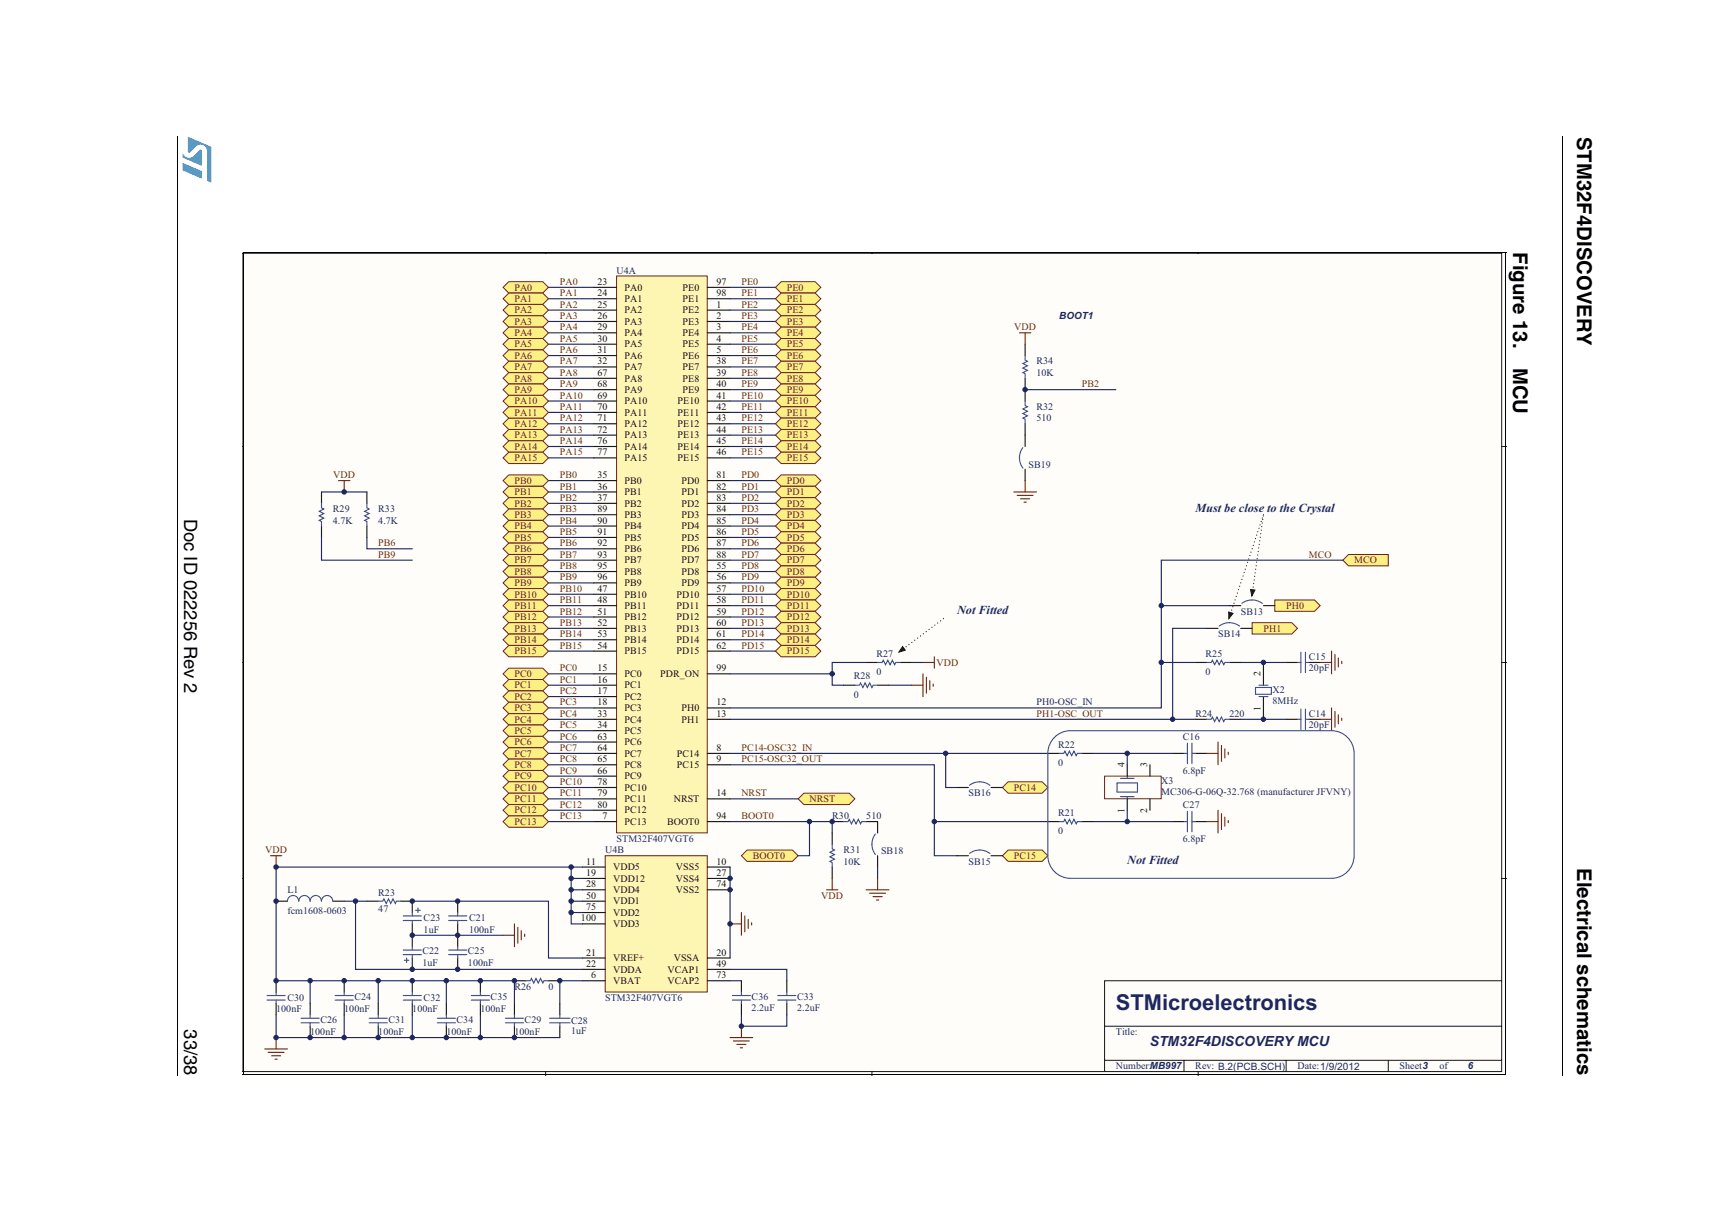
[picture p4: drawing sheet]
<svg xmlns="http://www.w3.org/2000/svg" width="297mm" height="210mm" viewBox="0 0 297 210" stroke-linecap="round" stroke-linejoin="round" font-family="sans-serif">
<defs><g id="words">
<text font-size="3.8" fill="#1e2760" x="193.3" y="174.9">STMicroelectronics</text>
<g font-size="3.5">
<text x="273.2" y="23.7" transform="rotate(90 273.2 23.7)">STM32F4DISCOVERY</text>
<text x="262.1" y="43.7" transform="rotate(90 262.1 43.7)">Figure 13.</text>
<text x="262.1" y="63.7" transform="rotate(90 262.1 63.7)">MCU</text>
<text x="273.2" y="150.3" transform="rotate(90 273.2 150.3)">Electrical schematics</text>
</g>
<g font-size="3.2">
<text x="31.9" y="89.8" transform="rotate(90 31.9 89.8)">Doc ID 022256 Rev 2</text>
<text x="31.9" y="178.3" transform="rotate(90 31.9 178.3)">33/38</text>
</g>
<text font-size="2.4" fill="#1e2760" x="199.2" y="181.1">STM32F4DISCOVERYMCU</text>
<g font-size="2.1" fill="#1e2760">
<text x="207" y="88.7">Must be close to the Crystal</text>
<text x="165.8" y="106.4">Not Fitted</text>
<text x="195.2" y="149.7">Not Fitted</text>
</g>
<g font-size="1.7" fill="#1e2760">
<text x="106.8" y="47.4">U4A</text>
<text x="183.4" y="55.3">BOOT1</text>
<text x="179.5" y="63.1">R34</text>
<text x="179.5" y="65.1">10K</text>
<text x="179.5" y="71">R32</text>
<text x="179.5" y="73">510</text>
<text x="178.1" y="81">SB19</text>
<text x="57.7" y="88.7">R29</text>
<text x="65.5" y="88.7">R33</text>
<text x="57.7" y="90.7">4.7K</text>
<text x="65.5" y="90.7">4.7K</text>
<text x="214.9" y="106.4">SB13</text>
<text x="151.8" y="113.7">R27</text>
<text x="208.8" y="113.7">R25</text>
<text x="211" y="110.4">SB14</text>
<text x="147.9" y="117.7">R28</text>
<text x="151.8" y="116.9">0</text>
<text x="208.8" y="116.9">0</text>
<text x="226.7" y="114.3">C15</text>
<text x="226.7" y="116.3">20pF</text>
<text x="147.9" y="120.8">0</text>
<text x="179.5" y="122.2">PH0-OSC_IN</text>
<text x="207" y="124.1">R24</text>
<text x="212.9" y="124.1">220</text>
<text x="220.4" y="120">X2</text>
<text x="220.4" y="122">8MHz</text>
<text x="226.7" y="124.1">C14</text>
<text x="183.3" y="129.5">R22</text>
<text x="204.9" y="128.1">C16</text>
<text x="226.7" y="126.1">20pF</text>
<text x="167.7" y="137.9">SB16</text>
<text x="183.3" y="132.6">0</text>
<text x="201.1" y="135.8">X3</text>
<text x="201.1" y="137.7">MC306-G-06Q-32.768 (manufacturer JFVNY)</text>
<text x="204.9" y="134">6.8pF</text>
<text x="144.1" y="141.9">R30</text>
<text x="150" y="141.9">510</text>
<text x="183.3" y="141.3">R21</text>
<text x="204.9" y="139.9">C27</text>
<text x="104.8" y="147.8">U4B</text>
<text x="106.8" y="145.8">STM32F407VGT6</text>
<text x="146.1" y="147.8">R31</text>
<text x="146.1" y="149.7">10K</text>
<text x="152.6" y="148">SB18</text>
<text x="167.7" y="149.7">SB15</text>
<text x="183.3" y="144.4">0</text>
<text x="204.9" y="145.8">6.8pF</text>
<text x="49.8" y="154.7">L1</text>
<text x="65.5" y="155.3">R23</text>
<text x="49.8" y="158.3">fcm1608-0603</text>
<text x="65.5" y="158">47</text>
<text x="73.4" y="159.6">C23</text>
<text x="73.4" y="161.6">1uF</text>
<text x="81.2" y="159.6">C21</text>
<text x="81.2" y="161.6">100nF</text>
<text x="73.2" y="165.3">C22</text>
<text x="73.2" y="167.3">1uF</text>
<text x="81" y="165.3">C25</text>
<text x="81" y="167.3">100nF</text>
<text x="49.8" y="173.4">C30</text>
<text x="61.4" y="173.2">C24</text>
<text x="73.4" y="173.4">C32</text>
<text x="85" y="173.2">C35</text>
<text x="89.1" y="171.4">R26</text>
<text x="95" y="171.4">0</text>
<text x="104.8" y="173.4">STM32F407VGT6</text>
<text x="130.2" y="173.2">C36</text>
<text x="138" y="173.2">C33</text>
<text x="47.8" y="175.3">100nF</text>
<text x="53.7" y="179.3">100nF</text>
<text x="55.5" y="177.1">C26</text>
<text x="59.6" y="175.3">100nF</text>
<text x="65.5" y="179.3">100nF</text>
<text x="67.3" y="177.1">C31</text>
<text x="71.4" y="175.3">100nF</text>
<text x="77.3" y="179.3">100nF</text>
<text x="79.1" y="177.1">C34</text>
<text x="83.2" y="175.3">100nF</text>
<text x="89.1" y="179.3">100nF</text>
<text x="90.9" y="177.1">C29</text>
<text x="98.9" y="177.3">C28</text>
<text x="98.9" y="179.1">1uF</text>
<text x="130.2" y="175.1">2.2uF</text>
<text x="138" y="175.1">2.2uF</text>
<text x="193.3" y="179.3">Title:</text>
<text x="193.3" y="185.2">Number:MB997</text>
<text x="207" y="185.2">Rev: B.2(PCB.SCH)</text>
<text x="224.7" y="185.2">Date:1/9/2012</text>
<text x="242.4" y="185.2">Sheet3</text>
<text x="249.3" y="185.2">of</text>
<text x="254.2" y="185.2">6</text>
</g>
<g font-size="1.7" fill="#701f1e">
<text x="89.1" y="50.3">PA0</text>
<text x="89.1" y="52.3">PA1</text>
<text x="97" y="49.3">PA0</text>
<text x="97" y="51.3">PA1</text>
<text x="97" y="53.3">PA2</text>
<text x="128.4" y="51.3">PE1</text>
<text x="128.4" y="53.3">PE2</text>
<text x="128.4" y="49.3">PE0</text>
<text x="136.3" y="50.3">PE0</text>
<text x="136.3" y="52.3">PE1</text>
<text x="89.1" y="54.3">PA2</text>
<text x="89.1" y="56.2">PA3</text>
<text x="89.1" y="58.2">PA4</text>
<text x="97" y="57.2">PA4</text>
<text x="97" y="59.2">PA5</text>
<text x="97" y="55.2">PA3</text>
<text x="128.4" y="55.2">PE3</text>
<text x="128.4" y="57.2">PE4</text>
<text x="128.4" y="59.2">PE5</text>
<text x="136.3" y="54.3">PE2</text>
<text x="136.3" y="56.2">PE3</text>
<text x="136.3" y="58.2">PE4</text>
<text x="175.7" y="57.2">VDD</text>
<text x="89.1" y="60.2">PA5</text>
<text x="89.1" y="62.1">PA6</text>
<text x="89.1" y="64.1">PA7</text>
<text x="97" y="61.2">PA6</text>
<text x="97" y="63.1">PA7</text>
<text x="97" y="65.1">PA8</text>
<text x="128.4" y="61.2">PE6</text>
<text x="128.4" y="63.1">PE7</text>
<text x="128.4" y="65.1">PE8</text>
<text x="136.3" y="60.2">PE5</text>
<text x="136.3" y="62.1">PE6</text>
<text x="136.3" y="64.1">PE7</text>
<text x="89.1" y="66.1">PA8</text>
<text x="89.1" y="68">PA9</text>
<text x="89.1" y="70">PA10</text>
<text x="89.1" y="72">PA11</text>
<text x="97" y="71">PA11</text>
<text x="97" y="67.1">PA9</text>
<text x="97" y="69">PA10</text>
<text x="128.4" y="67.1">PE9</text>
<text x="128.4" y="69">PE10</text>
<text x="128.4" y="71">PE11</text>
<text x="136.3" y="66.1">PE8</text>
<text x="136.3" y="68">PE9</text>
<text x="136.3" y="70">PE10</text>
<text x="136.3" y="72">PE11</text>
<text x="187.4" y="67.1">PB2</text>
<text x="89.1" y="75.9">PA13</text>
<text x="89.1" y="77.9">PA14</text>
<text x="89.1" y="74">PA12</text>
<text x="97" y="73">PA12</text>
<text x="97" y="74.9">PA13</text>
<text x="97" y="76.9">PA14</text>
<text x="128.4" y="73">PE12</text>
<text x="128.4" y="74.9">PE13</text>
<text x="128.4" y="76.9">PE14</text>
<text x="136.3" y="74">PE12</text>
<text x="136.3" y="75.9">PE13</text>
<text x="136.3" y="77.9">PE14</text>
<text x="57.7" y="82.8">VDD</text>
<text x="89.1" y="79.9">PA15</text>
<text x="89.1" y="83.8">PB0</text>
<text x="97" y="78.9">PA15</text>
<text x="97" y="82.8">PB0</text>
<text x="128.4" y="78.9">PE15</text>
<text x="128.4" y="82.8">PD0</text>
<text x="136.3" y="79.9">PE15</text>
<text x="136.3" y="83.8">PD0</text>
<text x="89.1" y="85.8">PB1</text>
<text x="89.1" y="87.7">PB2</text>
<text x="89.1" y="89.7">PB3</text>
<text x="97" y="84.8">PB1</text>
<text x="97" y="86.7">PB2</text>
<text x="97" y="88.7">PB3</text>
<text x="128.4" y="84.8">PD1</text>
<text x="128.4" y="86.7">PD2</text>
<text x="128.4" y="88.7">PD3</text>
<text x="136.3" y="85.8">PD1</text>
<text x="136.3" y="87.7">PD2</text>
<text x="136.3" y="89.7">PD3</text>
<text x="65.5" y="94.6">PB6</text>
<text x="89.1" y="91.7">PB4</text>
<text x="89.1" y="93.6">PB5</text>
<text x="89.1" y="95.6">PB6</text>
<text x="97" y="92.7">PB5</text>
<text x="97" y="94.6">PB6</text>
<text x="97" y="90.7">PB4</text>
<text x="128.4" y="90.7">PD4</text>
<text x="128.4" y="92.7">PD5</text>
<text x="128.4" y="94.6">PD6</text>
<text x="136.3" y="91.7">PD4</text>
<text x="136.3" y="93.6">PD5</text>
<text x="136.3" y="95.6">PD6</text>
<text x="65.5" y="96.6">PB9</text>
<text x="89.1" y="97.6">PB7</text>
<text x="89.1" y="99.5">PB8</text>
<text x="89.1" y="101.5">PB9</text>
<text x="97" y="96.6">PB7</text>
<text x="97" y="98.6">PB8</text>
<text x="97" y="100.5">PB9</text>
<text x="128.4" y="96.6">PD7</text>
<text x="128.4" y="98.6">PD8</text>
<text x="128.4" y="100.5">PD9</text>
<text x="136.3" y="97.6">PD7</text>
<text x="136.3" y="99.5">PD8</text>
<text x="136.3" y="101.5">PD9</text>
<text x="226.7" y="96.6">MCO</text>
<text x="234.5" y="97.6">MCO</text>
<text x="89.1" y="107.4">PB12</text>
<text x="89.1" y="103.5">PB10</text>
<text x="89.1" y="105.4">PB11</text>
<text x="97" y="106.4">PB12</text>
<text x="97" y="102.5">PB10</text>
<text x="97" y="104.5">PB11</text>
<text x="128.4" y="102.5">PD10</text>
<text x="128.4" y="104.5">PD11</text>
<text x="128.4" y="106.4">PD12</text>
<text x="136.3" y="103.5">PD10</text>
<text x="136.3" y="105.4">PD11</text>
<text x="136.3" y="107.4">PD12</text>
<text x="222.8" y="105.4">PH0</text>
<text x="89.1" y="109.4">PB13</text>
<text x="89.1" y="111.4">PB14</text>
<text x="89.1" y="113.3">PB15</text>
<text x="97" y="108.4">PB13</text>
<text x="97" y="110.4">PB14</text>
<text x="97" y="112.3">PB15</text>
<text x="128.4" y="108.4">PD13</text>
<text x="128.4" y="110.4">PD14</text>
<text x="128.4" y="112.3">PD15</text>
<text x="136.3" y="109.4">PD13</text>
<text x="136.3" y="111.4">PD14</text>
<text x="136.3" y="113.3">PD15</text>
<text x="218.8" y="109.4">PH1</text>
<text x="89.1" y="117.3">PC0</text>
<text x="89.1" y="119.2">PC1</text>
<text x="97" y="118.2">PC1</text>
<text x="97" y="116.3">PC0</text>
<text x="162.2" y="115.3">VDD</text>
<text x="89.1" y="121.2">PC2</text>
<text x="89.1" y="123.2">PC3</text>
<text x="89.1" y="125.1">PC4</text>
<text x="97" y="120.2">PC2</text>
<text x="97" y="122.2">PC3</text>
<text x="97" y="124.1">PC4</text>
<text x="179.5" y="124.1">PH1-OSC_OUT</text>
<text x="89.1" y="127.1">PC5</text>
<text x="89.1" y="129.1">PC6</text>
<text x="89.1" y="131">PC7</text>
<text x="97" y="126.1">PC5</text>
<text x="97" y="128.1">PC6</text>
<text x="97" y="130.1">PC7</text>
<text x="128.4" y="130.1">PC14-OSC32_IN</text>
<text x="89.1" y="133">PC8</text>
<text x="89.1" y="135">PC9</text>
<text x="89.1" y="136.9">PC10</text>
<text x="97" y="132">PC8</text>
<text x="97" y="134">PC9</text>
<text x="97" y="136">PC10</text>
<text x="97" y="137.9">PC11</text>
<text x="128.4" y="137.9">NRST</text>
<text x="128.4" y="132">PC15-OSC32_OUT</text>
<text x="175.6" y="136.9">PC14</text>
<text x="89.1" y="138.9">PC11</text>
<text x="89.1" y="140.9">PC12</text>
<text x="89.1" y="142.9">PC13</text>
<text x="97" y="139.9">PC12</text>
<text x="97" y="141.9">PC13</text>
<text x="128.4" y="141.9">BOOT0</text>
<text x="140.2" y="138.9">NRST</text>
<text x="45.9" y="147.8">VDD</text>
<text x="130.4" y="148.8">BOOT0</text>
<text x="175.6" y="148.8">PC15</text>
<text x="142.3" y="155.6">VDD</text>
</g>
<g font-size="1.7" fill="#151717">
<text x="103.5" y="49.3">23</text>
<text x="103.5" y="51.3">24</text>
<text x="103.5" y="53.3">25</text>
<text x="108.2" y="50.3">PA0</text>
<text x="108.2" y="52.3">PA1</text>
<text x="118.2" y="50.3">PE0</text>
<text x="118.2" y="52.3">PE1</text>
<text x="124.1" y="53.3">1</text>
<text x="124.1" y="49.3">97</text>
<text x="124.1" y="51.3">98</text>
<text x="103.5" y="55.2">26</text>
<text x="103.5" y="57.2">29</text>
<text x="103.5" y="59.2">30</text>
<text x="108.2" y="54.3">PA2</text>
<text x="108.2" y="56.2">PA3</text>
<text x="108.2" y="58.2">PA4</text>
<text x="118.2" y="54.3">PE2</text>
<text x="118.2" y="56.2">PE3</text>
<text x="118.2" y="58.2">PE4</text>
<text x="124.1" y="55.2">2</text>
<text x="124.1" y="57.2">3</text>
<text x="124.1" y="59.2">4</text>
<text x="103.5" y="61.2">31</text>
<text x="103.5" y="63.1">32</text>
<text x="103.5" y="65.1">67</text>
<text x="108.2" y="60.2">PA5</text>
<text x="108.2" y="62.1">PA6</text>
<text x="108.2" y="64.1">PA7</text>
<text x="118.2" y="60.2">PE5</text>
<text x="118.2" y="62.1">PE6</text>
<text x="118.2" y="64.1">PE7</text>
<text x="124.1" y="61.2">5</text>
<text x="124.1" y="63.1">38</text>
<text x="124.1" y="65.1">39</text>
<text x="103.5" y="67.1">68</text>
<text x="103.5" y="69">69</text>
<text x="103.5" y="71">70</text>
<text x="108.2" y="66.1">PA8</text>
<text x="108.2" y="68">PA9</text>
<text x="108.2" y="70">PA10</text>
<text x="108.2" y="72">PA11</text>
<text x="117.4" y="70">PE10</text>
<text x="117.4" y="72">PE11</text>
<text x="118.2" y="66.1">PE8</text>
<text x="118.2" y="68">PE9</text>
<text x="124.1" y="69">41</text>
<text x="124.1" y="71">42</text>
<text x="124.1" y="67.1">40</text>
<text x="103.5" y="73">71</text>
<text x="103.5" y="74.9">72</text>
<text x="103.5" y="76.9">76</text>
<text x="108.2" y="74">PA12</text>
<text x="108.2" y="75.9">PA13</text>
<text x="108.2" y="77.9">PA14</text>
<text x="117.4" y="74">PE12</text>
<text x="117.4" y="75.9">PE13</text>
<text x="117.4" y="77.9">PE14</text>
<text x="124.1" y="73">43</text>
<text x="124.1" y="74.9">44</text>
<text x="124.1" y="76.9">45</text>
<text x="103.5" y="82.8">35</text>
<text x="103.5" y="78.9">77</text>
<text x="108.2" y="83.8">PB0</text>
<text x="108.2" y="79.9">PA15</text>
<text x="117.4" y="79.9">PE15</text>
<text x="118" y="83.8">PD0</text>
<text x="124.1" y="78.9">46</text>
<text x="124.1" y="82.8">81</text>
<text x="103.5" y="84.8">36</text>
<text x="103.5" y="86.7">37</text>
<text x="103.5" y="88.7">89</text>
<text x="108.2" y="85.8">PB1</text>
<text x="108.2" y="87.7">PB2</text>
<text x="108.2" y="89.7">PB3</text>
<text x="118" y="85.8">PD1</text>
<text x="118" y="87.7">PD2</text>
<text x="118" y="89.7">PD3</text>
<text x="124.1" y="84.8">82</text>
<text x="124.1" y="86.7">83</text>
<text x="124.1" y="88.7">84</text>
<text x="103.5" y="90.7">90</text>
<text x="103.5" y="92.7">91</text>
<text x="103.5" y="94.6">92</text>
<text x="108.2" y="91.7">PB4</text>
<text x="108.2" y="93.6">PB5</text>
<text x="108.2" y="95.6">PB6</text>
<text x="118" y="91.7">PD4</text>
<text x="118" y="93.6">PD5</text>
<text x="118" y="95.6">PD6</text>
<text x="124.1" y="90.7">85</text>
<text x="124.1" y="92.7">86</text>
<text x="124.1" y="94.6">87</text>
<text x="103.5" y="96.6">93</text>
<text x="103.5" y="98.6">95</text>
<text x="103.5" y="100.5">96</text>
<text x="108.2" y="97.6">PB7</text>
<text x="108.2" y="99.5">PB8</text>
<text x="108.2" y="101.5">PB9</text>
<text x="118" y="99.5">PD8</text>
<text x="118" y="101.5">PD9</text>
<text x="118" y="97.6">PD7</text>
<text x="124.1" y="98.6">55</text>
<text x="124.1" y="100.5">56</text>
<text x="124.1" y="96.6">88</text>
<text x="103.5" y="102.5">47</text>
<text x="103.5" y="104.5">48</text>
<text x="103.5" y="106.4">51</text>
<text x="108.2" y="103.5">PB10</text>
<text x="108.2" y="105.4">PB11</text>
<text x="108.2" y="107.4">PB12</text>
<text x="117.2" y="103.5">PD10</text>
<text x="117.2" y="105.4">PD11</text>
<text x="117.2" y="107.4">PD12</text>
<text x="124.1" y="102.5">57</text>
<text x="124.1" y="104.5">58</text>
<text x="124.1" y="106.4">59</text>
<text x="103.5" y="108.4">52</text>
<text x="103.5" y="110.4">53</text>
<text x="103.5" y="112.3">54</text>
<text x="108.2" y="109.4">PB13</text>
<text x="108.2" y="111.4">PB14</text>
<text x="108.2" y="113.3">PB15</text>
<text x="117.2" y="109.4">PD13</text>
<text x="117.2" y="111.4">PD14</text>
<text x="117.2" y="113.3">PD15</text>
<text x="124.1" y="108.4">60</text>
<text x="124.1" y="110.4">61</text>
<text x="124.1" y="112.3">62</text>
<text x="103.5" y="116.3">15</text>
<text x="103.5" y="118.2">16</text>
<text x="108.2" y="117.3">PC0</text>
<text x="108.2" y="119.2">PC1</text>
<text x="114.4" y="117.3">PDR_ON</text>
<text x="124.1" y="116.3">99</text>
<text x="218.3" y="117.1" transform="rotate(-90 218.3 117.1)">2</text>
<text x="103.5" y="120.2">17</text>
<text x="103.5" y="122.2">18</text>
<text x="103.5" y="124.1">33</text>
<text x="108.2" y="121.2">PC2</text>
<text x="108.2" y="123.2">PC3</text>
<text x="108.2" y="125.1">PC4</text>
<text x="118" y="123.2">PH0</text>
<text x="118" y="125.1">PH1</text>
<text x="124.1" y="122.2">12</text>
<text x="124.1" y="124.1">13</text>
<text x="218.3" y="123.1" transform="rotate(-90 218.3 123.1)">1</text>
<text x="103.5" y="126.1">34</text>
<text x="103.5" y="128.1">63</text>
<text x="103.5" y="130.1">64</text>
<text x="108.2" y="127.1">PC5</text>
<text x="108.2" y="129.1">PC6</text>
<text x="108.2" y="131">PC7</text>
<text x="117.2" y="131">PC14</text>
<text x="124.1" y="130.1">8</text>
<text x="103.5" y="132">65</text>
<text x="103.5" y="134">66</text>
<text x="103.5" y="136">78</text>
<text x="103.5" y="137.9">79</text>
<text x="108.2" y="133">PC8</text>
<text x="108.2" y="135">PC9</text>
<text x="108.2" y="136.9">PC10</text>
<text x="117.2" y="133">PC15</text>
<text x="124.1" y="132">9</text>
<text x="124.1" y="137.9">14</text>
<text x="194.7" y="132.8" transform="rotate(-90 194.7 132.8)">4</text>
<text x="198.7" y="132.8" transform="rotate(-90 198.7 132.8)">3</text>
<text x="103.5" y="139.9">80</text>
<text x="104.3" y="141.9">7</text>
<text x="108.2" y="142.9">PC13</text>
<text x="108.2" y="138.9">PC11</text>
<text x="108.2" y="140.9">PC12</text>
<text x="115.5" y="142.9">BOOT0</text>
<text x="116.7" y="138.9">NRST</text>
<text x="124.1" y="141.9">94</text>
<text x="194.7" y="140.8" transform="rotate(-90 194.7 140.8)">1</text>
<text x="198.7" y="140.8" transform="rotate(-90 198.7 140.8)">2</text>
<text x="101.5" y="149.7">11</text>
<text x="124.1" y="149.7">10</text>
<text x="101.5" y="155.6">50</text>
<text x="101.5" y="153.7">28</text>
<text x="101.5" y="151.7">19</text>
<text x="106.2" y="154.7">VDD4</text>
<text x="106.2" y="152.7">VDD12</text>
<text x="106.2" y="150.7">VDD5</text>
<text x="117.1" y="152.7">VSS4</text>
<text x="117.1" y="154.7">VSS2</text>
<text x="117.1" y="150.7">VSS5</text>
<text x="124.1" y="151.7">27</text>
<text x="124.1" y="153.7">74</text>
<text x="100.6" y="159.6">100</text>
<text x="101.5" y="157.6">75</text>
<text x="106.2" y="160.6">VDD3</text>
<text x="106.2" y="158.6">VDD2</text>
<text x="106.2" y="156.6">VDD1</text>
<text x="101.5" y="165.5">21</text>
<text x="101.5" y="167.5">22</text>
<text x="106.2" y="166.5">VREF+</text>
<text x="116.7" y="166.5">VSSA</text>
<text x="124.1" y="165.5">20</text>
<text x="124.1" y="167.5">49</text>
<text x="102.4" y="169.4">6</text>
<text x="106.2" y="170.4">VBAT</text>
<text x="106.2" y="168.4">VDDA</text>
<text x="115.6" y="170.4">VCAP2</text>
<text x="115.6" y="168.4">VCAP1</text>
<text x="124.1" y="169.4">73</text>
</g>
</g></defs>
<g fill="#009ad9">
<path d="M31.6 28.2l3.4 1.5v1.2l-3.4-1.4z"/>
<path d="M32.5 23.7l4.1 1.7v6.2l-.7-.3v-5.2a1.13 1.13 0 0 0-.8-1 1.13 1.13 0 0 0-1.2 .3l-1 1h-.3z"/>
<path d="M31.7 26.6a1.18 1.18 0 0 0 1.8 .4l1.1-1h.3l.1 2.7-3.4-1.4z"/>
</g>
<path d="M30.6 23.6l.2 .1zM270.6 23.6l.2 .1z" fill="#000"/>
<path d="M30.7 23.7v162.6M270.7 23.7v162.6" fill="none" stroke="#000" stroke-width=".17"/>
<path d="M42 43.6h218.9v142.6h-218.9z" fill="#fff"/>
<g fill="#fffdf9">
<path d="M42 43.6h218.9v142.6h-218.9z"/>
<path d="M42 43.9h218.1v141.7h-218.1z"/>
</g>
<g fill="none" stroke="#151717" stroke-width=".17">
<path d="M42 43.9h218.1v141.7h-218.1M94.5 43.6v.3M151 43.6v.3M207.5 43.6v.3M260.1 77.3h.8M260.1 114.7h.8M260.1 152.1h.8M191.3 177.7h68.8M260.1 169.9h-68.8v15.7M94.5 185.6v.6M151 185.6v.6M191.3 183.6h68.8"/>
<path d="M205.1 183.6v2M207.5 185.6v.6M222.8 183.6v2M240.5 183.6v2"/>
</g>
<g fill="none" stroke="#151717" stroke-width=".2">
<path d="M222.8 114.7h1.9M226.7 114.7h2M181.5 130.5h1.9M187.4 130.5h1.9M195.2 132.4v2M195.2 138.4v1.9M199.2 132.4v2M199.2 138.4v1.9M203.1 130.5h2M207 124.6h2M207 130.5h2M212.9 124.6h2"/>
<path d="M222.8 124.6h1.9M226.7 124.6h2M144.1 144.3v1.9M144.1 150.2v1.9M203.1 142.3h2M207 142.3h2"/>
</g>
<g fill="none" stroke="#3353a4" stroke-width=".2">
<path d="M224.7 114.7h.6M225.3 113v3.5M226.1 114.7h.6M226.1 113v3.5M183.4 130.5h.8l.2-.4 .4 .8 .4-.8 .4 .8 .4-.8 .4 .8 .2-.4h.8M193.5 135.6h3.5v1.6h-3.5zM194.1 138h2.3M194.1 134.8h2.3M195.2 134.4v.4M195.2 138v.4M205.1 130.5h.6M205.7 128.7v3.6"/>
<path d="M206.4 130.5h.6M206.4 128.7v3.6M209 124.6h.8l.2-.4 .4 .8 .4-.8 .4 .8 .4-.8 .4 .8 .1-.4h.8M224.7 124.6h.6M225.3 122.8v3.5M226.1 124.6h.6M226.1 122.8v3.5M144.1 146.2v.8l.4 .2-.8 .4 .8 .4-.8 .4 .8 .4-.8 .4 .4 .2v.8M205.1 142.3h.6M205.7 140.5v3.6M206.4 140.5v3.6M206.4 142.3h.6"/>
</g>
<g fill="none" stroke="#1e2760" stroke-width=".2">
<path d="M95 53.7h7.9M95 49.8h7.9M95 51.7h7.9M95 55.7h7.9M95 57.6h7.9M95 59.6h7.9M95 73.4h7.9M95 69.5h7.9M95 71.4h7.9M95 67.5h7.9M95 65.5h7.9M95 61.6h7.9"/>
<path d="M95 63.5h7.9M95 87.2h7.9M95 93.1h7.9M95 95h7.9M95 97h7.9M95 99h7.9M95 85.2h7.9M95 83.2h7.9M95 91.1h7.9M95 89.1h7.9M95 108.8h7.9M95 112.8h7.9"/>
<path d="M95 104.9h7.9M95 106.9h7.9M95 110.8h7.9M95 102.9h7.9M95 101h7.9M126.4 124.6h80.6M126.4 138.4h11.8M163.8 130.5v5.9h2M203.1 130.5h-7.9v1.9M214.9 124.6h7.9M161.8 142.3v5.9h4"/>
</g>
<path d="M191.3 134.4h9.8v3.9h-9.8z" fill="none" stroke="#701f1e" stroke-width=".17"/>
<g fill="none" stroke="#701f1e" stroke-width=".2">
<path d="M228.7 114.7h1.9M230.6 112.8v3.9M231.2 113.4v2.7M231.8 113.9v1.6M232.4 114.5v.4M228.7 124.6h1.9M230.6 122.6v3.9M231.2 123.2v2.8M231.8 123.8v1.6M232.4 124.4v.4M143.2 154.1h1.9M144.1 152.1v2"/>
<path d="M150 154.1h4M150.6 154.7h2.8M151.2 155.3h1.6M151.8 155.9h.4M152 152.1v2"/>
</g>
<path d="M88.1 74.4h5.9l1 1-1 .9h-5.9l-1-.9z" fill-rule="evenodd" fill="#fbf182"/>
<path d="M88.1 74.4h5.9l1 1-1 .9h-5.9l-1-.9z" fill="none" stroke="#701f1e" stroke-width=".17"/>
<path d="M88.1 76.3h5.9l1 1-1 1h-5.9l-1-1z" fill-rule="evenodd" fill="#fbf182"/>
<path d="M88.1 76.3h5.9l1 1-1 1h-5.9l-1-1z" fill="none" stroke="#701f1e" stroke-width=".17"/>
<path d="M88.1 78.3h5.9l1 1-1 1h-5.9l-1-1z" fill-rule="evenodd" fill="#fbf182"/>
<path d="M88.1 78.3h5.9l1 1-1 1h-5.9l-1-1z" fill="none" stroke="#701f1e" stroke-width=".17"/>
<path d="M88.1 72.4h5.9l1 1-1 1h-5.9l-1-1z" fill-rule="evenodd" fill="#fbf182"/>
<path d="M88.1 72.4h5.9l1 1-1 1h-5.9l-1-1z" fill="none" stroke="#701f1e" stroke-width=".17"/>
<path d="M88.1 48.8h5.9l1 1-1 1h-5.9l-1-1z" fill-rule="evenodd" fill="#fbf182"/>
<path d="M88.1 48.8h5.9l1 1-1 1h-5.9l-1-1z" fill="none" stroke="#701f1e" stroke-width=".17"/>
<path d="M88.1 50.8h5.9l1 .9-1 1h-5.9l-1-1z" fill-rule="evenodd" fill="#fbf182"/>
<path d="M88.1 50.8h5.9l1 .9-1 1h-5.9l-1-1z" fill="none" stroke="#701f1e" stroke-width=".17"/>
<path d="M88.1 52.7h5.9l1 1-1 1h-5.9l-1-1z" fill-rule="evenodd" fill="#fbf182"/>
<path d="M88.1 52.7h5.9l1 1-1 1h-5.9l-1-1z" fill="none" stroke="#701f1e" stroke-width=".17"/>
<path d="M88.1 54.7h5.9l1 1-1 1h-5.9l-1-1z" fill-rule="evenodd" fill="#fbf182"/>
<path d="M88.1 54.7h5.9l1 1-1 1h-5.9l-1-1z" fill="none" stroke="#701f1e" stroke-width=".17"/>
<path d="M88.1 56.7h5.9l1 .9-1 1h-5.9l-1-1z" fill-rule="evenodd" fill="#fbf182"/>
<path d="M88.1 56.7h5.9l1 .9-1 1h-5.9l-1-1z" fill="none" stroke="#701f1e" stroke-width=".17"/>
<path d="M88.1 58.6h5.9l1 1-1 1h-5.9l-1-1z" fill-rule="evenodd" fill="#fbf182"/>
<path d="M88.1 58.6h5.9l1 1-1 1h-5.9l-1-1z" fill="none" stroke="#701f1e" stroke-width=".17"/>
<path d="M88.1 60.6h5.9l1 1-1 1h-5.9l-1-1z" fill-rule="evenodd" fill="#fbf182"/>
<path d="M88.1 60.6h5.9l1 1-1 1h-5.9l-1-1z" fill="none" stroke="#701f1e" stroke-width=".17"/>
<path d="M88.1 62.6h5.9l1 .9-1 1h-5.9l-1-1z" fill-rule="evenodd" fill="#fbf182"/>
<path d="M88.1 62.6h5.9l1 .9-1 1h-5.9l-1-1z" fill="none" stroke="#701f1e" stroke-width=".17"/>
<path d="M88.1 64.5h5.9l1 1-1 1h-5.9l-1-1z" fill-rule="evenodd" fill="#fbf182"/>
<path d="M88.1 64.5h5.9l1 1-1 1h-5.9l-1-1z" fill="none" stroke="#701f1e" stroke-width=".17"/>
<path d="M88.1 66.5h5.9l1 1-1 1h-5.9l-1-1z" fill-rule="evenodd" fill="#fbf182"/>
<path d="M88.1 66.5h5.9l1 1-1 1h-5.9l-1-1z" fill="none" stroke="#701f1e" stroke-width=".17"/>
<path d="M88.1 68.5h5.9l1 1-1 .9h-5.9l-1-.9z" fill-rule="evenodd" fill="#fbf182"/>
<path d="M88.1 68.5h5.9l1 1-1 .9h-5.9l-1-.9z" fill="none" stroke="#701f1e" stroke-width=".17"/>
<path d="M88.1 70.4h5.9l1 1-1 1h-5.9l-1-1z" fill-rule="evenodd" fill="#fbf182"/>
<path d="M88.1 70.4h5.9l1 1-1 1h-5.9l-1-1z" fill="none" stroke="#701f1e" stroke-width=".17"/>
<path d="M95 79.3h7.9M95 75.4h7.9M95 77.3h7.9" fill="none" stroke="#1e2760" stroke-width=".2"/>
<path d="M88.1 105.9h5.9l1 1-1 .9h-5.9l-1-.9z" fill-rule="evenodd" fill="#fbf182"/>
<path d="M88.1 105.9h5.9l1 1-1 .9h-5.9l-1-.9z" fill="none" stroke="#701f1e" stroke-width=".17"/>
<path d="M88.1 82.3h5.9l1 .9-1 1h-5.9l-1-1z" fill-rule="evenodd" fill="#fbf182"/>
<path d="M88.1 82.3h5.9l1 .9-1 1h-5.9l-1-1z" fill="none" stroke="#701f1e" stroke-width=".17"/>
<path d="M88.1 84.2h5.9l1 1-1 1h-5.9l-1-1z" fill-rule="evenodd" fill="#fbf182"/>
<path d="M88.1 84.2h5.9l1 1-1 1h-5.9l-1-1z" fill="none" stroke="#701f1e" stroke-width=".17"/>
<path d="M88.1 86.2h5.9l1 1-1 1h-5.9l-1-1z" fill-rule="evenodd" fill="#fbf182"/>
<path d="M88.1 86.2h5.9l1 1-1 1h-5.9l-1-1z" fill="none" stroke="#701f1e" stroke-width=".17"/>
<path d="M88.1 88.2h5.9l1 .9-1 1h-5.9l-1-1z" fill-rule="evenodd" fill="#fbf182"/>
<path d="M88.1 88.2h5.9l1 .9-1 1h-5.9l-1-1z" fill="none" stroke="#701f1e" stroke-width=".17"/>
<path d="M88.1 90.1h5.9l1 1-1 1h-5.9l-1-1z" fill-rule="evenodd" fill="#fbf182"/>
<path d="M88.1 90.1h5.9l1 1-1 1h-5.9l-1-1z" fill="none" stroke="#701f1e" stroke-width=".17"/>
<path d="M88.1 92.1h5.9l1 1-1 1h-5.9l-1-1z" fill-rule="evenodd" fill="#fbf182"/>
<path d="M88.1 92.1h5.9l1 1-1 1h-5.9l-1-1z" fill="none" stroke="#701f1e" stroke-width=".17"/>
<path d="M88.1 94.1h5.9l1 .9-1 1h-5.9l-1-1z" fill-rule="evenodd" fill="#fbf182"/>
<path d="M88.1 94.1h5.9l1 .9-1 1h-5.9l-1-1z" fill="none" stroke="#701f1e" stroke-width=".17"/>
<path d="M88.1 96h5.9l1 1-1 1h-5.9l-1-1z" fill-rule="evenodd" fill="#fbf182"/>
<path d="M88.1 96h5.9l1 1-1 1h-5.9l-1-1z" fill="none" stroke="#701f1e" stroke-width=".17"/>
<path d="M88.1 98h5.9l1 1-1 1h-5.9l-1-1z" fill-rule="evenodd" fill="#fbf182"/>
<path d="M88.1 98h5.9l1 1-1 1h-5.9l-1-1z" fill="none" stroke="#701f1e" stroke-width=".17"/>
<path d="M88.1 100h5.9l1 1-1 .9h-5.9l-1-.9z" fill-rule="evenodd" fill="#fbf182"/>
<path d="M88.1 100h5.9l1 1-1 .9h-5.9l-1-.9z" fill="none" stroke="#701f1e" stroke-width=".17"/>
<path d="M88.1 101.9h5.9l1 1-1 1h-5.9l-1-1z" fill-rule="evenodd" fill="#fbf182"/>
<path d="M88.1 101.9h5.9l1 1-1 1h-5.9l-1-1z" fill="none" stroke="#701f1e" stroke-width=".17"/>
<path d="M88.1 103.9h5.9l1 1-1 1h-5.9l-1-1z" fill-rule="evenodd" fill="#fbf182"/>
<path d="M88.1 103.9h5.9l1 1-1 1h-5.9l-1-1z" fill="none" stroke="#701f1e" stroke-width=".17"/>
<path d="M88.1 107.8h5.9l1 1-1 1h-5.9l-1-1z" fill-rule="evenodd" fill="#fbf182"/>
<path d="M88.1 107.8h5.9l1 1-1 1h-5.9l-1-1z" fill="none" stroke="#701f1e" stroke-width=".17"/>
<path d="M88.1 109.8h5.9l1 1-1 1h-5.9l-1-1z" fill-rule="evenodd" fill="#fbf182"/>
<path d="M88.1 109.8h5.9l1 1-1 1h-5.9l-1-1z" fill="none" stroke="#701f1e" stroke-width=".17"/>
<path d="M88.1 111.8h5.9l1 1-1 .9h-5.9l-1-.9z" fill-rule="evenodd" fill="#fbf182"/>
<path d="M88.1 111.8h5.9l1 1-1 .9h-5.9l-1-.9z" fill="none" stroke="#701f1e" stroke-width=".17"/>
<path d="M144.1 142.3h2M150 142.3h2" fill="none" stroke="#151717" stroke-width=".2"/>
<path d="M146.1 142.3h.8l.2-.4 .4 .8 .4-.8 .4 .8 .4-.8 .4 .8 .1-.4h.8" fill="none" stroke="#3353a4" stroke-width=".2"/>
<path d="M152 150.2v1.9" fill="none" stroke="#1e2760" stroke-width=".2"/>
<path d="M174.6 147.2h5.9l1 1-1 1h-5.9l-1-1z" fill-rule="evenodd" fill="#fbf182"/>
<path d="M174.6 147.2h5.9l1 1-1 1h-5.9l-1-1z" fill="none" stroke="#701f1e" stroke-width=".17"/>
<path d="M174.6 135.4h5.9l1 1-1 1h-5.9l-1-1z" fill-rule="evenodd" fill="#fbf182"/>
<path d="M174.6 135.4h5.9l1 1-1 1h-5.9l-1-1z" fill="none" stroke="#701f1e" stroke-width=".17"/>
<path d="M129.4 147.2h7.9l.9 1-.9 1h-7.9l-1-1z" fill-rule="evenodd" fill="#fbf182"/>
<path d="M129.4 147.2h7.9l.9 1-.9 1h-7.9l-1-1z" fill="none" stroke="#701f1e" stroke-width=".17"/>
<path d="M144.1 144.3v-2h-3.9v5.9h-2" fill="none" stroke="#1e2760" stroke-width=".2"/>
<path d="M216.9 107.8h6.8l1 1-1 1h-6.8z" fill-rule="evenodd" fill="#fbf182"/>
<path d="M216.9 107.8h6.8l1 1-1 1h-6.8z" fill="none" stroke="#701f1e" stroke-width=".17"/>
<path d="M220.8 103.9h6.9l1 1-1 1h-6.9z" fill-rule="evenodd" fill="#fbf182"/>
<path d="M220.8 103.9h6.9l1 1-1 1h-6.9z" fill="none" stroke="#701f1e" stroke-width=".17"/>
<path d="M212.9 104.9h-11.8v17.7h-74.7" fill="none" stroke="#1e2760" stroke-width=".2"/>
<path d="M212.9 106.9l5.9-17.8" fill="none" stroke="#151717" stroke-width=".2" stroke-dasharray="0 .6"/>
<path d="M212.8 106l.8 .2-.8 .9z" fill="#151717"/>
<path d="M212.8 106l.8 .2-.8 .9z" fill="none" stroke="#151717" stroke-width=".17"/>
<g fill="none" stroke="#151717" stroke-width=".2">
<path d="M177.6 59.6v2M177.6 65.5v4M177.6 73.4v3.9M177.6 81.3v1.9M209 108.8h2M212.9 104.9h2M214.9 108.8h2M218.8 104.9h2M152 142.3v2M152 148.2v2M47.8 169.9v1.9M47.8 173.8v2"/>
<path d="M53.7 173.8v2M53.7 177.7v2M59.6 169.9v1.9M59.6 173.8v2M65.5 173.8v2M65.5 177.7v2M89.1 169.9h2M95 169.9h2M97 173.8v2M97 177.7v2"/>
</g>
<g fill="none" stroke="#3353a4" stroke-width=".2">
<path d="M177.2 77.5a2.95 2.95 0 0 0 0 3.6M177.6 61.6v.8l.3 .2-.7 .4 .7 .4-.7 .3 .7 .4-.7 .4 .4 .2v.8M177.6 69.5v.7l.3 .2-.7 .4 .7 .4-.7 .4 .7 .4-.7 .4 .4 .2v.8M211.2 108.4a2.94 2.94 0 0 1 3.5 0M215.1 104.5a2.94 2.94 0 0 1 3.5 0M151.6 144.5a2.95 2.95 0 0 0 0 3.5M46.2 173.2h3.2M46.2 172.4h3.2M47.8 171.8v.6M47.8 173.2v.6M52.1 177.1h3.2M52.1 176.3h3.2"/>
<path d="M53.7 175.8v.5M53.7 177.1v.6M58 172.4h3.2M58 173.2h3.2M59.6 171.8v.6M59.6 173.2v.6M63.9 176.3h3.2M63.9 177.1h3.2M65.5 175.8v.5M65.5 177.1v.6M91.1 169.9h.8l.1-.4 .4 .7 .4-.7 .4 .7 .4-.7 .4 .7 .2-.3h.8M95.2 176.3h3.5"/>
<path d="M95.2 177.1h3.5M97 175.8v.5M97 177.1v.6"/>
</g>
<g fill="none" stroke="#701f1e" stroke-width=".2">
<path d="M176.6 57.6h1.9M177.6 57.6v2M175.6 85.2h3.9M176.2 85.8h2.7M176.8 86.4h1.5M177.4 87h.3M177.6 83.2v2M128.4 158v4M129 158.6v2.8M129.6 159.2v1.6M130.2 159.8v.4M47.8 179.7v2"/>
<path d="M126.4 160h2M45.9 181.7h3.9M46.4 182.3h2.8M47 182.8h1.6M47.6 183.4h.4"/>
</g>
<path d="M177.6 67.5h15.7M126.4 150.2v15.7M47.8 175.8v3.9h49.2M59.6 175.8v3.9" fill="none" stroke="#1e2760" stroke-width=".2"/>
<path d="M139.2 137.4h7.9l1 1-1 .9h-7.9l-1-.9z" fill-rule="evenodd" fill="#fbf182"/>
<path d="M139.2 137.4h7.9l1 1-1 .9h-7.9l-1-.9z" fill="none" stroke="#701f1e" stroke-width=".17"/>
<path d="M79.3 156.1v1.9M79.3 160v2" fill="none" stroke="#151717" stroke-width=".2"/>
<path d="M77.7 159.4h3.1M77.7 158.6h3.1M79.3 158v.6M79.3 159.4v.6" fill="none" stroke="#3353a4" stroke-width=".2"/>
<path d="M209 108.8h-5.9v15.8" fill="none" stroke="#1e2760" stroke-width=".2"/>
<path d="M233.6 96h6.9v2h-6.9l-1-1z" fill-rule="evenodd" fill="#fbf182"/>
<path d="M233.6 96h6.9v2h-6.9l-1-1z" fill="none" stroke="#701f1e" stroke-width=".17"/>
<path d="M216.9 102.9l1.9-13.8" fill="none" stroke="#151717" stroke-width=".2" stroke-dasharray="0 .6"/>
<path d="M216.6 102.1l.8 .1-.6 1z" fill="#151717"/>
<path d="M216.6 102.1l.8 .1-.6 1z" fill="none" stroke="#151717" stroke-width=".17"/>
<g fill="none" stroke="#1e2760" stroke-width=".2">
<path d="M59.6 156.1h2M63.5 156.1h-1.9v11.8h39.3M71.4 156.1h23.6v9.8h5.9M126.4 142.3h13.8M53.7 169.9v3.9M65.5 169.9v3.9M71.4 175.8v3.9M71.4 162h15.7M77.3 169.9v3.9M83.2 175.8v3.9M100.9 160h-2v-9.8h-51.1v19.7h41.3v3.9M126.4 167.9h9.9v2"/>
<path d="M126.4 169.9h2M128.4 175.8v1.9h7.9v-1.9"/>
</g>
<g fill="none" stroke="#151717" stroke-width=".2">
<path d="M218.8 114.7v4M218.8 120.6v4M47.8 156.1h2M57.7 156.1h1.9M63.5 156.1h2M69.4 156.1h2v1.9M71.4 160v3.9M71.4 165.9v2M71.4 169.9v1.9M71.4 173.8v2M77.3 173.8v2M77.3 177.7v2"/>
<path d="M79.3 162v1.9M79.3 165.9v2M83.2 169.9v1.9M83.2 173.8v2M89.1 173.8v2M89.1 177.7v2"/>
</g>
<g fill="none" stroke="#3353a4" stroke-width=".2">
<path d="M217.5 119.1h2.7v1.1h-2.7zM218 118.7h1.6M218 120.6h1.6M53.7 156.1a.98 .98 0 0 0-1-1 .98 .98 0 0 0-1 1 .97 .97 0 0 0-.9-1 .97 .97 0 0 0-1 1M57.6 156.1a.98 .98 0 0 0-1-1 .98 .98 0 0 0-.9 1 .97 .97 0 0 0-1-1 .97 .97 0 0 0-1 1M65.5 156.1h.8l.2-.4 .4 .8 .4-.8 .4 .8 .4-.8 .4 .8 .2-.4h.7M69.8 158.6h3.2M69.8 159.4h3.2M71.4 158v.6M71.4 159.4v.6M72 157.6h.8M72.4 157.3v.7"/>
<path d="M69.8 164.5h3.2M69.8 165.3h3.2M69.8 173.2h3.2M69.8 172.4h3.2M70 166.3h.8M70.4 165.9v.8M71.4 163.9v.6M71.4 165.3v.6M71.4 171.8v.6M71.4 173.2v.6M75.7 177.1h3.2M75.7 176.3h3.2"/>
<path d="M77.3 175.8v.5M77.3 177.1v.6M77.7 165.3h3.1M77.7 164.5h3.1M79.3 163.9v.6M79.3 165.3v.6M81.6 173.2h3.2M81.6 172.4h3.2M83.2 171.8v.6M83.2 173.2v.6M87.5 176.3h3.2M87.5 177.1h3.2"/>
<path d="M89.1 175.8v.5M89.1 177.1v.6"/>
</g>
<path d="M46.8 148.2h2M47.8 148.2v2M87.1 162h2M89.1 160v3.9M89.7 160.6v2.8M90.3 161.2v1.6M90.9 161.8v.4M126.4 179.7h4M128.4 177.7v2M127 180.3h2.8M127.6 180.9h1.6M128.2 181.5h.4" fill="none" stroke="#701f1e" stroke-width=".2"/>
<path d="M106.8 47.8h15.7v96.4h-15.7z" fill="#fcf6b2"/>
<path d="M106.8 47.8h15.7v96.4h-15.7z" fill="none" stroke="#701f1e" stroke-width=".17"/>
<g fill="none" stroke="#151717" stroke-width=".2">
<path d="M102.9 53.7h3.9M102.9 55.7h3.9M102.9 57.6h3.9M102.9 59.6h3.9M102.9 49.8h3.9M102.9 51.7h3.9M122.5 53.7h3.9M122.5 55.7h3.9M122.5 57.6h3.9M122.5 59.6h3.9M122.5 49.8h3.9M122.5 51.7h3.9"/>
<path d="M102.9 61.6h3.9M102.9 63.5h3.9M102.9 65.5h3.9M102.9 67.5h3.9M102.9 69.5h3.9M102.9 71.4h3.9M102.9 73.4h3.9M102.9 75.4h3.9M102.9 77.3h3.9M102.9 79.3h3.9M122.5 61.6h3.9M122.5 63.5h3.9"/>
<path d="M122.5 65.5h3.9M122.5 67.5h3.9M122.5 69.5h3.9M122.5 71.4h3.9M122.5 73.4h3.9M122.5 75.4h3.9M122.5 77.3h3.9M122.5 79.3h3.9M102.9 83.2h3.9M102.9 85.2h3.9M102.9 87.2h3.9M102.9 99h3.9"/>
<path d="M102.9 89.1h3.9M102.9 91.1h3.9M102.9 93.1h3.9M102.9 95h3.9M102.9 97h3.9M122.5 83.2h3.9M122.5 85.2h3.9M122.5 87.2h3.9M122.5 99h3.9M122.5 89.1h3.9M122.5 91.1h3.9M122.5 93.1h3.9"/>
<path d="M122.5 95h3.9M122.5 97h3.9M102.9 116.7h3.9M102.9 118.7h3.9M102.9 102.9h3.9M102.9 104.9h3.9M102.9 106.9h3.9M102.9 108.8h3.9M102.9 110.8h3.9M102.9 112.8h3.9M102.9 101h3.9M122.5 116.7h3.9"/>
<path d="M122.5 102.9h3.9M122.5 104.9h3.9M122.5 106.9h3.9M122.5 108.8h3.9M122.5 110.8h3.9M122.5 112.8h3.9M122.5 101h3.9M102.9 130.5h3.9M102.9 132.4h3.9M102.9 122.6h3.9M102.9 124.6h3.9M102.9 138.4h3.9"/>
<path d="M102.9 120.6h3.9M102.9 126.5h3.9M102.9 128.5h3.9M102.9 134.4h3.9M102.9 136.4h3.9M122.5 130.5h3.9M122.5 132.4h3.9M122.5 122.6h3.9M122.5 124.6h3.9M122.5 138.4h3.9M102.9 142.3h3.9M102.9 140.3h3.9"/>
<path d="M122.5 142.3h3.9"/>
</g>
<path d="M104.8 148.2h17.7v23.6h-17.7z" fill="#fcf6b2"/>
<path d="M104.8 148.2h17.7v23.6h-17.7z" fill="none" stroke="#701f1e" stroke-width=".17"/>
<g fill="none" stroke="#151717" stroke-width=".2">
<path d="M100.9 152.1h3.9M100.9 154.1h3.9M100.9 150.2h3.9M100.9 158h3.9M100.9 156.1h3.9M122.5 152.1h3.9M122.5 154.1h3.9M122.5 150.2h3.9M100.9 169.9h3.9M100.9 165.9h3.9M100.9 167.9h3.9M100.9 160h3.9"/>
<path d="M122.5 169.9h3.9M122.5 165.9h3.9M122.5 167.9h3.9"/>
</g>
<g fill="none" stroke="#1e2760" stroke-width=".2">
<path d="M95 118.7h7.9M95 116.7h7.9M95 138.4h7.9M95 122.6h7.9M95 120.6h7.9M95 126.5h7.9M95 128.5h7.9M95 130.5h7.9M95 136.4h7.9M95 132.4h7.9M95 124.6h7.9M95 134.4h7.9"/>
<path d="M95 142.3h7.9M95 140.3h7.9"/>
</g>
<path d="M88.1 115.7h5.9l1 1-1 1h-5.9l-1-1z" fill-rule="evenodd" fill="#fbf182"/>
<path d="M88.1 115.7h5.9l1 1-1 1h-5.9l-1-1z" fill="none" stroke="#701f1e" stroke-width=".17"/>
<path d="M88.1 117.7h5.9l1 1-1 1h-5.9l-1-1z" fill-rule="evenodd" fill="#fbf182"/>
<path d="M88.1 117.7h5.9l1 1-1 1h-5.9l-1-1z" fill="none" stroke="#701f1e" stroke-width=".17"/>
<path d="M88.1 119.7h5.9l1 .9-1 1h-5.9l-1-1z" fill-rule="evenodd" fill="#fbf182"/>
<path d="M88.1 119.7h5.9l1 .9-1 1h-5.9l-1-1z" fill="none" stroke="#701f1e" stroke-width=".17"/>
<path d="M88.1 121.6h5.9l1 1-1 1h-5.9l-1-1z" fill-rule="evenodd" fill="#fbf182"/>
<path d="M88.1 121.6h5.9l1 1-1 1h-5.9l-1-1z" fill="none" stroke="#701f1e" stroke-width=".17"/>
<path d="M88.1 123.6h5.9l1 1-1 1h-5.9l-1-1z" fill-rule="evenodd" fill="#fbf182"/>
<path d="M88.1 123.6h5.9l1 1-1 1h-5.9l-1-1z" fill="none" stroke="#701f1e" stroke-width=".17"/>
<path d="M88.1 125.6h5.9l1 .9-1 1h-5.9l-1-1z" fill-rule="evenodd" fill="#fbf182"/>
<path d="M88.1 125.6h5.9l1 .9-1 1h-5.9l-1-1z" fill="none" stroke="#701f1e" stroke-width=".17"/>
<path d="M88.1 127.5h5.9l1 1-1 1h-5.9l-1-1z" fill-rule="evenodd" fill="#fbf182"/>
<path d="M88.1 127.5h5.9l1 1-1 1h-5.9l-1-1z" fill="none" stroke="#701f1e" stroke-width=".17"/>
<path d="M88.1 129.5h5.9l1 1-1 1h-5.9l-1-1z" fill-rule="evenodd" fill="#fbf182"/>
<path d="M88.1 129.5h5.9l1 1-1 1h-5.9l-1-1z" fill="none" stroke="#701f1e" stroke-width=".17"/>
<path d="M88.1 131.5h5.9l1 .9-1 1h-5.9l-1-1z" fill-rule="evenodd" fill="#fbf182"/>
<path d="M88.1 131.5h5.9l1 .9-1 1h-5.9l-1-1z" fill="none" stroke="#701f1e" stroke-width=".17"/>
<path d="M88.1 133.4h5.9l1 1-1 1h-5.9l-1-1z" fill-rule="evenodd" fill="#fbf182"/>
<path d="M88.1 133.4h5.9l1 1-1 1h-5.9l-1-1z" fill="none" stroke="#701f1e" stroke-width=".17"/>
<path d="M88.1 135.4h5.9l1 1-1 1h-5.9l-1-1z" fill-rule="evenodd" fill="#fbf182"/>
<path d="M88.1 135.4h5.9l1 1-1 1h-5.9l-1-1z" fill="none" stroke="#701f1e" stroke-width=".17"/>
<path d="M88.1 137.4h5.9l1 1-1 .9h-5.9l-1-.9z" fill-rule="evenodd" fill="#fbf182"/>
<path d="M88.1 137.4h5.9l1 1-1 .9h-5.9l-1-.9z" fill="none" stroke="#701f1e" stroke-width=".17"/>
<path d="M88.1 139.3h5.9l1 1-1 1h-5.9l-1-1z" fill-rule="evenodd" fill="#fbf182"/>
<path d="M88.1 139.3h5.9l1 1-1 1h-5.9l-1-1z" fill="none" stroke="#701f1e" stroke-width=".17"/>
<path d="M88.1 141.3h5.9l1 1-1 1h-5.9l-1-1z" fill-rule="evenodd" fill="#fbf182"/>
<path d="M88.1 141.3h5.9l1 1-1 1h-5.9l-1-1z" fill="none" stroke="#701f1e" stroke-width=".17"/>
<path d="M126.4 49.8h7.9" fill="none" stroke="#1e2760" stroke-width=".2"/>
<path d="M135.3 48.8h5.9l1 1-1 1h-5.9l-1-1z" fill-rule="evenodd" fill="#fbf182"/>
<path d="M135.3 48.8h5.9l1 1-1 1h-5.9l-1-1z" fill="none" stroke="#701f1e" stroke-width=".17"/>
<path d="M126.4 51.7h7.9" fill="none" stroke="#1e2760" stroke-width=".2"/>
<path d="M135.3 50.8h5.9l1 .9-1 1h-5.9l-1-1z" fill-rule="evenodd" fill="#fbf182"/>
<path d="M135.3 50.8h5.9l1 .9-1 1h-5.9l-1-1z" fill="none" stroke="#701f1e" stroke-width=".17"/>
<path d="M126.4 53.7h7.9" fill="none" stroke="#1e2760" stroke-width=".2"/>
<path d="M135.3 52.7h5.9l1 1-1 1h-5.9l-1-1z" fill-rule="evenodd" fill="#fbf182"/>
<path d="M135.3 52.7h5.9l1 1-1 1h-5.9l-1-1z" fill="none" stroke="#701f1e" stroke-width=".17"/>
<path d="M126.4 55.7h7.9" fill="none" stroke="#1e2760" stroke-width=".2"/>
<path d="M135.3 54.7h5.9l1 1-1 1h-5.9l-1-1z" fill-rule="evenodd" fill="#fbf182"/>
<path d="M135.3 54.7h5.9l1 1-1 1h-5.9l-1-1z" fill="none" stroke="#701f1e" stroke-width=".17"/>
<path d="M126.4 57.6h7.9M126.4 59.6h7.9M126.4 61.6h7.9M126.4 63.5h7.9M126.4 65.5h7.9M126.4 67.5h7.9M126.4 69.5h7.9M126.4 71.4h7.9M126.4 73.4h7.9M126.4 75.4h7.9M126.4 77.3h7.9M126.4 79.3h7.9" fill="none" stroke="#1e2760" stroke-width=".2"/>
<path d="M135.3 56.7h5.9l1 .9-1 1h-5.9l-1-1z" fill-rule="evenodd" fill="#fbf182"/>
<path d="M135.3 56.7h5.9l1 .9-1 1h-5.9l-1-1z" fill="none" stroke="#701f1e" stroke-width=".17"/>
<path d="M135.3 58.6h5.9l1 1-1 1h-5.9l-1-1z" fill-rule="evenodd" fill="#fbf182"/>
<path d="M135.3 58.6h5.9l1 1-1 1h-5.9l-1-1z" fill="none" stroke="#701f1e" stroke-width=".17"/>
<path d="M135.3 60.6h5.9l1 1-1 1h-5.9l-1-1z" fill-rule="evenodd" fill="#fbf182"/>
<path d="M135.3 60.6h5.9l1 1-1 1h-5.9l-1-1z" fill="none" stroke="#701f1e" stroke-width=".17"/>
<path d="M135.3 62.6h5.9l1 .9-1 1h-5.9l-1-1z" fill-rule="evenodd" fill="#fbf182"/>
<path d="M135.3 62.6h5.9l1 .9-1 1h-5.9l-1-1z" fill="none" stroke="#701f1e" stroke-width=".17"/>
<path d="M135.3 64.5h5.9l1 1-1 1h-5.9l-1-1z" fill-rule="evenodd" fill="#fbf182"/>
<path d="M135.3 64.5h5.9l1 1-1 1h-5.9l-1-1z" fill="none" stroke="#701f1e" stroke-width=".17"/>
<path d="M135.3 66.5h5.9l1 1-1 1h-5.9l-1-1z" fill-rule="evenodd" fill="#fbf182"/>
<path d="M135.3 66.5h5.9l1 1-1 1h-5.9l-1-1z" fill="none" stroke="#701f1e" stroke-width=".17"/>
<path d="M135.3 68.5h5.9l1 1-1 .9h-5.9l-1-.9z" fill-rule="evenodd" fill="#fbf182"/>
<path d="M135.3 68.5h5.9l1 1-1 .9h-5.9l-1-.9z" fill="none" stroke="#701f1e" stroke-width=".17"/>
<path d="M135.3 70.4h5.9l1 1-1 1h-5.9l-1-1z" fill-rule="evenodd" fill="#fbf182"/>
<path d="M135.3 70.4h5.9l1 1-1 1h-5.9l-1-1z" fill="none" stroke="#701f1e" stroke-width=".17"/>
<path d="M135.3 72.4h5.9l1 1-1 1h-5.9l-1-1z" fill-rule="evenodd" fill="#fbf182"/>
<path d="M135.3 72.4h5.9l1 1-1 1h-5.9l-1-1z" fill="none" stroke="#701f1e" stroke-width=".17"/>
<path d="M135.3 74.4h5.9l1 1-1 .9h-5.9l-1-.9z" fill-rule="evenodd" fill="#fbf182"/>
<path d="M135.3 74.4h5.9l1 1-1 .9h-5.9l-1-.9z" fill="none" stroke="#701f1e" stroke-width=".17"/>
<path d="M135.3 76.3h5.9l1 1-1 1h-5.9l-1-1z" fill-rule="evenodd" fill="#fbf182"/>
<path d="M135.3 76.3h5.9l1 1-1 1h-5.9l-1-1z" fill="none" stroke="#701f1e" stroke-width=".17"/>
<path d="M135.3 78.3h5.9l1 1-1 1h-5.9l-1-1z" fill-rule="evenodd" fill="#fbf182"/>
<path d="M135.3 78.3h5.9l1 1-1 1h-5.9l-1-1z" fill="none" stroke="#701f1e" stroke-width=".17"/>
<path d="M126.4 83.2h7.9" fill="none" stroke="#1e2760" stroke-width=".2"/>
<path d="M135.3 82.3h5.9l1 .9-1 1h-5.9l-1-1z" fill-rule="evenodd" fill="#fbf182"/>
<path d="M135.3 82.3h5.9l1 .9-1 1h-5.9l-1-1z" fill="none" stroke="#701f1e" stroke-width=".17"/>
<path d="M126.4 85.2h7.9" fill="none" stroke="#1e2760" stroke-width=".2"/>
<path d="M135.3 84.2h5.9l1 1-1 1h-5.9l-1-1z" fill-rule="evenodd" fill="#fbf182"/>
<path d="M135.3 84.2h5.9l1 1-1 1h-5.9l-1-1z" fill="none" stroke="#701f1e" stroke-width=".17"/>
<path d="M126.4 87.2h7.9" fill="none" stroke="#1e2760" stroke-width=".2"/>
<path d="M135.3 86.2h5.9l1 1-1 1h-5.9l-1-1z" fill-rule="evenodd" fill="#fbf182"/>
<path d="M135.3 86.2h5.9l1 1-1 1h-5.9l-1-1z" fill="none" stroke="#701f1e" stroke-width=".17"/>
<g fill="none" stroke="#1e2760" stroke-width=".2">
<path d="M126.4 89.1h7.9M126.4 91.1h7.9M126.4 93.1h7.9M126.4 95h7.9M126.4 97h7.9M126.4 99h7.9M126.4 101h7.9M126.4 102.9h7.9M126.4 104.9h7.9M126.4 106.9h7.9M126.4 108.8h7.9M126.4 110.8h7.9"/>
<path d="M126.4 112.8h7.9"/>
</g>
<path d="M135.3 88.2h5.9l1 .9-1 1h-5.9l-1-1z" fill-rule="evenodd" fill="#fbf182"/>
<path d="M135.3 88.2h5.9l1 .9-1 1h-5.9l-1-1z" fill="none" stroke="#701f1e" stroke-width=".17"/>
<path d="M135.3 90.1h5.9l1 1-1 1h-5.9l-1-1z" fill-rule="evenodd" fill="#fbf182"/>
<path d="M135.3 90.1h5.9l1 1-1 1h-5.9l-1-1z" fill="none" stroke="#701f1e" stroke-width=".17"/>
<path d="M135.3 92.1h5.9l1 1-1 1h-5.9l-1-1z" fill-rule="evenodd" fill="#fbf182"/>
<path d="M135.3 92.1h5.9l1 1-1 1h-5.9l-1-1z" fill="none" stroke="#701f1e" stroke-width=".17"/>
<path d="M135.3 94.1h5.9l1 .9-1 1h-5.9l-1-1z" fill-rule="evenodd" fill="#fbf182"/>
<path d="M135.3 94.1h5.9l1 .9-1 1h-5.9l-1-1z" fill="none" stroke="#701f1e" stroke-width=".17"/>
<path d="M135.3 96h5.9l1 1-1 1h-5.9l-1-1z" fill-rule="evenodd" fill="#fbf182"/>
<path d="M135.3 96h5.9l1 1-1 1h-5.9l-1-1z" fill="none" stroke="#701f1e" stroke-width=".17"/>
<path d="M135.3 98h5.9l1 1-1 1h-5.9l-1-1z" fill-rule="evenodd" fill="#fbf182"/>
<path d="M135.3 98h5.9l1 1-1 1h-5.9l-1-1z" fill="none" stroke="#701f1e" stroke-width=".17"/>
<path d="M135.3 100h5.9l1 1-1 .9h-5.9l-1-.9z" fill-rule="evenodd" fill="#fbf182"/>
<path d="M135.3 100h5.9l1 1-1 .9h-5.9l-1-.9z" fill="none" stroke="#701f1e" stroke-width=".17"/>
<path d="M135.3 101.9h5.9l1 1-1 1h-5.9l-1-1z" fill-rule="evenodd" fill="#fbf182"/>
<path d="M135.3 101.9h5.9l1 1-1 1h-5.9l-1-1z" fill="none" stroke="#701f1e" stroke-width=".17"/>
<path d="M135.3 103.9h5.9l1 1-1 1h-5.9l-1-1z" fill-rule="evenodd" fill="#fbf182"/>
<path d="M135.3 103.9h5.9l1 1-1 1h-5.9l-1-1z" fill="none" stroke="#701f1e" stroke-width=".17"/>
<path d="M135.3 105.9h5.9l1 1-1 .9h-5.9l-1-.9z" fill-rule="evenodd" fill="#fbf182"/>
<path d="M135.3 105.9h5.9l1 1-1 .9h-5.9l-1-.9z" fill="none" stroke="#701f1e" stroke-width=".17"/>
<path d="M135.3 107.8h5.9l1 1-1 1h-5.9l-1-1z" fill-rule="evenodd" fill="#fbf182"/>
<path d="M135.3 107.8h5.9l1 1-1 1h-5.9l-1-1z" fill="none" stroke="#701f1e" stroke-width=".17"/>
<path d="M135.3 109.8h5.9l1 1-1 1h-5.9l-1-1z" fill-rule="evenodd" fill="#fbf182"/>
<path d="M135.3 109.8h5.9l1 1-1 1h-5.9l-1-1z" fill="none" stroke="#701f1e" stroke-width=".17"/>
<path d="M135.3 111.8h5.9l1 1-1 .9h-5.9l-1-.9z" fill-rule="evenodd" fill="#fbf182"/>
<path d="M135.3 111.8h5.9l1 1-1 .9h-5.9l-1-.9z" fill="none" stroke="#701f1e" stroke-width=".17"/>
<g fill="none" stroke="#1e2760" stroke-width=".2">
<path d="M232.6 97h-31.5v7.9M126.4 116.7h17.7v2h2M150 114.7h-5.9v2M154 118.7h3.9M157.9 114.7h2M214.9 114.7h7.9M126.4 132.4h35.4v9.9h19.7M126.4 130.5h55.1M189.3 130.5h5.9M98.9 158h2M98.9 156.1h2M98.9 154.1h2"/>
<path d="M98.9 152.1h2M98.9 150.2h2M189.3 142.3h5.9M195.2 140.3v2h7.9"/>
</g>
<g fill="none" stroke="#701f1e" stroke-width=".2">
<path d="M157.9 118.7h2M159.9 114.7h1.9M159.9 116.7v3.9M160.5 117.3v2.7M161 117.9v1.6M161.6 118.5v.4M161.8 113.7v2M209 130.5h2M211 128.5v3.9M211.6 129.1v2.8M212.1 129.7v1.6M212.7 130.3v.4"/>
<path d="M209 142.3h2M211 140.3v4M211.6 140.9v2.8M212.1 141.5v1.6M212.7 142.1v.4"/>
</g>
<path d="M146.1 118.7h2M150 114.7h2M152 118.7h2M155.9 114.7h2M207 114.7h2M212.9 114.7h2M165.8 136.4h1.9M171.7 136.4h1.9M165.8 148.2h1.9M171.7 148.2h1.9M181.5 142.3h1.9M187.4 142.3h1.9" fill="none" stroke="#151717" stroke-width=".2"/>
<path d="M148.1 118.7h.8l.2-.4 .3 .8 .4-.8 .4 .8 .4-.8 .4 .8 .2-.4h.8M152 114.7h.8l.2-.4 .4 .8 .4-.8 .4 .8 .4-.8 .3 .8 .2-.4h.8M209 114.7h.8l.2-.4 .4 .8 .4-.8 .4 .8 .4-.8 .4 .8 .1-.4h.8M167.9 136a2.94 2.94 0 0 1 3.6 0M167.9 147.8a2.93 2.93 0 0 1 3.6 0M183.4 142.3h.8l.2-.4 .4 .8 .4-.8 .4 .8 .4-.8 .4 .8 .2-.4h.8" fill="none" stroke="#3353a4" stroke-width=".2"/>
<path d="M155.9 112.8l7.9-5.9" fill="none" stroke="#151717" stroke-width=".2" stroke-dasharray="0 .6"/>
<path d="M156.3 112l.5 .6-1.1 .3z" fill="#151717"/>
<path d="M156.3 112l.5 .6-1.1 .3z" fill="none" stroke="#151717" stroke-width=".17"/>
<path d="M55.7 93.1v3.9h15.7M55.7 85.2h7.8M63.5 93.1v1.9h7.9M201.1 114.7h5.9M100.9 169.9h-3.9v3.9" fill="none" stroke="#1e2760" stroke-width=".2"/>
<path d="M55.7 87.2v.8l.4 .2-.8 .3 .8 .4-.8 .4 .8 .4-.8 .4 .4 .2v.8M63.5 87.2v.8l.4 .2-.7 .3 .7 .4-.7 .4 .7 .4-.7 .4 .3 .2v.8M182.6 127.7a3.9 3.9 0 0 1 2.8-1.2h45.2a3.9 3.9 0 0 1 3.9 4v17.7a3.9 3.9 0 0 1-3.9 3.9h-45.2a3.9 3.9 0 0 1-3.9-3.9v-17.7a3.9 3.9 0 0 1 1.1-2.8zM126.8 172.4h3.2M126.8 173.2h3.2M128.4 171.8v.6M128.4 173.2v.6M134.7 172.4h3.1M134.7 173.2h3.1M136.3 171.8v.6M136.3 173.2v.6" fill="none" stroke="#3353a4" stroke-width=".2"/>
<path d="M55.7 85.2v2M55.7 91.1v2M63.5 85.2v2M63.5 91.1v2M128.4 169.9v1.9M128.4 173.8v2M136.3 169.9v1.9M136.3 173.8v2" fill="none" stroke="#151717" stroke-width=".2"/>
<path d="M58.6 83.2h2M59.6 83.2v2" fill="none" stroke="#701f1e" stroke-width=".2"/>
<circle cx="47.8" cy="179.7" r=".38" fill="#1e2760"/>
<circle cx="47.8" cy="179.7" r=".38" fill="none" stroke="#1e2760" stroke-width=".17"/>
<circle cx="47.8" cy="169.8" r=".38" fill="#1e2760"/>
<circle cx="47.8" cy="169.8" r=".38" fill="none" stroke="#1e2760" stroke-width=".17"/>
<circle cx="47.8" cy="156.1" r=".38" fill="#1e2760"/>
<circle cx="47.8" cy="156.1" r=".38" fill="none" stroke="#1e2760" stroke-width=".17"/>
<circle cx="47.8" cy="150.2" r=".38" fill="#1e2760"/>
<circle cx="47.8" cy="150.2" r=".38" fill="none" stroke="#1e2760" stroke-width=".17"/>
<circle cx="53.7" cy="179.7" r=".38" fill="#1e2760"/>
<circle cx="53.7" cy="179.7" r=".38" fill="none" stroke="#1e2760" stroke-width=".17"/>
<circle cx="53.7" cy="169.8" r=".38" fill="#1e2760"/>
<circle cx="53.7" cy="169.8" r=".38" fill="none" stroke="#1e2760" stroke-width=".17"/>
<circle cx="59.6" cy="179.7" r=".38" fill="#1e2760"/>
<circle cx="59.6" cy="179.7" r=".38" fill="none" stroke="#1e2760" stroke-width=".17"/>
<circle cx="59.6" cy="169.8" r=".38" fill="#1e2760"/>
<circle cx="59.6" cy="169.8" r=".38" fill="none" stroke="#1e2760" stroke-width=".17"/>
<circle cx="59.6" cy="85.2" r=".38" fill="#1e2760"/>
<circle cx="59.6" cy="85.2" r=".38" fill="none" stroke="#1e2760" stroke-width=".17"/>
<circle cx="61.6" cy="156.1" r=".38" fill="#1e2760"/>
<circle cx="61.6" cy="156.1" r=".38" fill="none" stroke="#1e2760" stroke-width=".17"/>
<circle cx="65.5" cy="179.7" r=".38" fill="#1e2760"/>
<circle cx="65.5" cy="179.7" r=".38" fill="none" stroke="#1e2760" stroke-width=".17"/>
<circle cx="65.5" cy="169.8" r=".38" fill="#1e2760"/>
<circle cx="65.5" cy="169.8" r=".38" fill="none" stroke="#1e2760" stroke-width=".17"/>
<circle cx="71.4" cy="179.7" r=".38" fill="#1e2760"/>
<circle cx="71.4" cy="179.7" r=".38" fill="none" stroke="#1e2760" stroke-width=".17"/>
<circle cx="71.4" cy="169.8" r=".38" fill="#1e2760"/>
<circle cx="71.4" cy="169.8" r=".38" fill="none" stroke="#1e2760" stroke-width=".17"/>
<circle cx="71.4" cy="167.9" r=".38" fill="#1e2760"/>
<circle cx="71.4" cy="167.9" r=".38" fill="none" stroke="#1e2760" stroke-width=".17"/>
<circle cx="71.4" cy="162" r=".38" fill="#1e2760"/>
<circle cx="71.4" cy="162" r=".38" fill="none" stroke="#1e2760" stroke-width=".17"/>
<circle cx="71.4" cy="156.1" r=".38" fill="#1e2760"/>
<circle cx="71.4" cy="156.1" r=".38" fill="none" stroke="#1e2760" stroke-width=".17"/>
<circle cx="77.3" cy="179.7" r=".38" fill="#1e2760"/>
<circle cx="77.3" cy="179.7" r=".38" fill="none" stroke="#1e2760" stroke-width=".17"/>
<circle cx="77.3" cy="169.8" r=".38" fill="#1e2760"/>
<circle cx="77.3" cy="169.8" r=".38" fill="none" stroke="#1e2760" stroke-width=".17"/>
<circle cx="79.3" cy="167.9" r=".38" fill="#1e2760"/>
<circle cx="79.3" cy="167.9" r=".38" fill="none" stroke="#1e2760" stroke-width=".17"/>
<circle cx="79.3" cy="162" r=".38" fill="#1e2760"/>
<circle cx="79.3" cy="162" r=".38" fill="none" stroke="#1e2760" stroke-width=".17"/>
<circle cx="79.3" cy="156.1" r=".38" fill="#1e2760"/>
<circle cx="79.3" cy="156.1" r=".38" fill="none" stroke="#1e2760" stroke-width=".17"/>
<circle cx="83.2" cy="179.7" r=".38" fill="#1e2760"/>
<circle cx="83.2" cy="179.7" r=".38" fill="none" stroke="#1e2760" stroke-width=".17"/>
<circle cx="83.2" cy="169.8" r=".38" fill="#1e2760"/>
<circle cx="83.2" cy="169.8" r=".38" fill="none" stroke="#1e2760" stroke-width=".17"/>
<circle cx="89.1" cy="179.7" r=".38" fill="#1e2760"/>
<circle cx="89.1" cy="179.7" r=".38" fill="none" stroke="#1e2760" stroke-width=".17"/>
<circle cx="89.1" cy="169.8" r=".38" fill="#1e2760"/>
<circle cx="89.1" cy="169.8" r=".38" fill="none" stroke="#1e2760" stroke-width=".17"/>
<circle cx="97" cy="169.8" r=".38" fill="#1e2760"/>
<circle cx="97" cy="169.8" r=".38" fill="none" stroke="#1e2760" stroke-width=".17"/>
<circle cx="98.9" cy="158" r=".38" fill="#1e2760"/>
<circle cx="98.9" cy="158" r=".38" fill="none" stroke="#1e2760" stroke-width=".17"/>
<circle cx="98.9" cy="156.1" r=".38" fill="#1e2760"/>
<circle cx="98.9" cy="156.1" r=".38" fill="none" stroke="#1e2760" stroke-width=".17"/>
<circle cx="98.9" cy="154.1" r=".38" fill="#1e2760"/>
<circle cx="98.9" cy="154.1" r=".38" fill="none" stroke="#1e2760" stroke-width=".17"/>
<circle cx="98.9" cy="152.1" r=".38" fill="#1e2760"/>
<circle cx="98.9" cy="152.1" r=".38" fill="none" stroke="#1e2760" stroke-width=".17"/>
<circle cx="98.9" cy="150.2" r=".38" fill="#1e2760"/>
<circle cx="98.9" cy="150.2" r=".38" fill="none" stroke="#1e2760" stroke-width=".17"/>
<circle cx="126.4" cy="160" r=".38" fill="#1e2760"/>
<circle cx="126.4" cy="160" r=".38" fill="none" stroke="#1e2760" stroke-width=".17"/>
<circle cx="126.4" cy="154.1" r=".38" fill="#1e2760"/>
<circle cx="126.4" cy="154.1" r=".38" fill="none" stroke="#1e2760" stroke-width=".17"/>
<circle cx="126.4" cy="152.1" r=".38" fill="#1e2760"/>
<circle cx="126.4" cy="152.1" r=".38" fill="none" stroke="#1e2760" stroke-width=".17"/>
<circle cx="128.4" cy="177.7" r=".38" fill="#1e2760"/>
<circle cx="128.4" cy="177.7" r=".38" fill="none" stroke="#1e2760" stroke-width=".17"/>
<circle cx="140.2" cy="142.3" r=".38" fill="#1e2760"/>
<circle cx="140.2" cy="142.3" r=".38" fill="none" stroke="#1e2760" stroke-width=".17"/>
<circle cx="144.1" cy="142.3" r=".38" fill="#1e2760"/>
<circle cx="144.1" cy="142.3" r=".38" fill="none" stroke="#1e2760" stroke-width=".17"/>
<circle cx="144.1" cy="116.7" r=".38" fill="#1e2760"/>
<circle cx="144.1" cy="116.7" r=".38" fill="none" stroke="#1e2760" stroke-width=".17"/>
<circle cx="161.8" cy="142.3" r=".38" fill="#1e2760"/>
<circle cx="161.8" cy="142.3" r=".38" fill="none" stroke="#1e2760" stroke-width=".17"/>
<circle cx="163.8" cy="130.5" r=".38" fill="#1e2760"/>
<circle cx="163.8" cy="130.5" r=".38" fill="none" stroke="#1e2760" stroke-width=".17"/>
<circle cx="177.5" cy="67.5" r=".38" fill="#1e2760"/>
<circle cx="177.5" cy="67.5" r=".38" fill="none" stroke="#1e2760" stroke-width=".17"/>
<circle cx="195.2" cy="142.3" r=".38" fill="#1e2760"/>
<circle cx="195.2" cy="142.3" r=".38" fill="none" stroke="#1e2760" stroke-width=".17"/>
<circle cx="195.2" cy="130.5" r=".38" fill="#1e2760"/>
<circle cx="195.2" cy="130.5" r=".38" fill="none" stroke="#1e2760" stroke-width=".17"/>
<circle cx="201.1" cy="114.7" r=".38" fill="#1e2760"/>
<circle cx="201.1" cy="114.7" r=".38" fill="none" stroke="#1e2760" stroke-width=".17"/>
<circle cx="201.1" cy="104.9" r=".38" fill="#1e2760"/>
<circle cx="201.1" cy="104.9" r=".38" fill="none" stroke="#1e2760" stroke-width=".17"/>
<circle cx="203.1" cy="124.6" r=".38" fill="#1e2760"/>
<circle cx="203.1" cy="124.6" r=".38" fill="none" stroke="#1e2760" stroke-width=".17"/>
<circle cx="218.8" cy="124.6" r=".38" fill="#1e2760"/>
<circle cx="218.8" cy="124.6" r=".38" fill="none" stroke="#1e2760" stroke-width=".17"/>
<circle cx="218.8" cy="114.7" r=".38" fill="#1e2760"/>
<circle cx="218.8" cy="114.7" r=".38" fill="none" stroke="#1e2760" stroke-width=".17"/>
<path d="M42.1 43.8h218.8M42.1 43.7v142.4M260.8 43.8v142.4M42 186.1h218.8" fill="none" stroke="#000" stroke-width=".17"/>
<use href="#words"/>
</svg>
